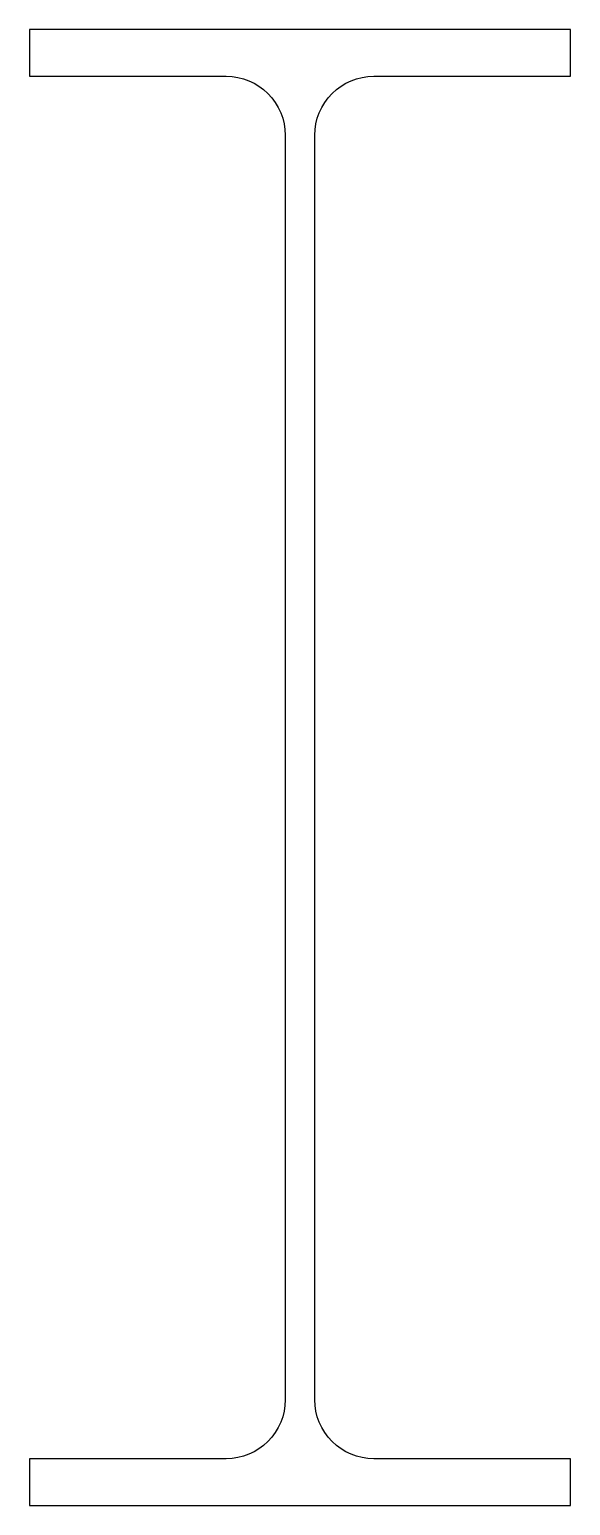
# Model space of a CAD drawing. Extents: x 0 to 220, y 0 to 600.
import ezdxf

# ---------------------------------------------------------------- set-up
doc = ezdxf.new("R2010")
doc.units = 0
doc.header["$LTSCALE"] = 10
doc.header["$MEASUREMENT"] = 0
doc.layers.get('0').update_dxf_attribs({"linetype": 'CONTINUOUS'})

msp = doc.modelspace()

# ---------------------------------------------------------------- linework, layer by layer
msp.add_lwpolyline([(0, 0), (220, 0), (220, 19), (140, 19, -0.414214), (116, 43), (116, 557, -0.414214), (140, 581), (220, 581), (220, 600), (0, 600), (0, 581), (80, 581, -0.414214), (104, 557), (104, 43, -0.414214), (80, 19), (0, 19)], format="xyb", close=True)

doc.saveas('drawing.dxf')
